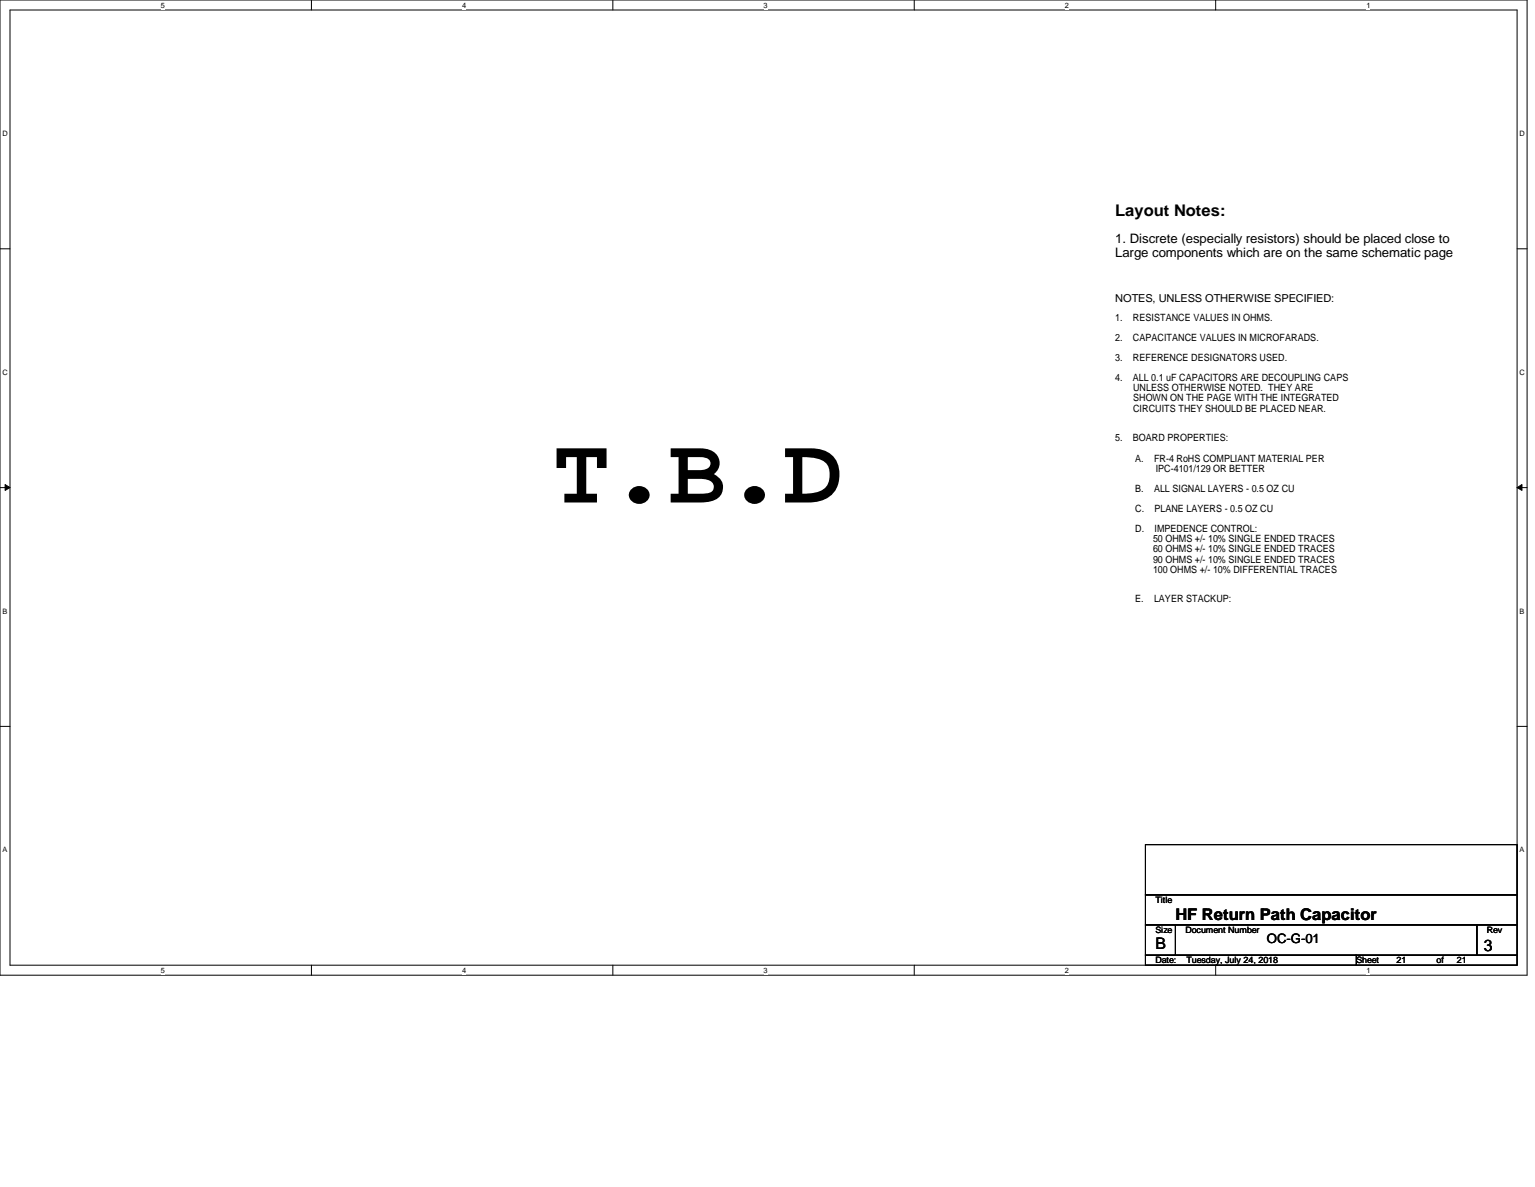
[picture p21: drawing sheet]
<svg xmlns="http://www.w3.org/2000/svg" width="279mm" height="216mm" viewBox="0 0 279 216" stroke-linecap="round" stroke-linejoin="round" font-family="sans-serif">
<defs><g id="words">
<text font-size="17.5" x="100.6" y="91.4">T.B.D</text>
<g font-size="2.9">
<text x="203" y="39.3">Layout Notes:</text>
<text x="214" y="167.3">HF Return Path Capacitor</text>
<text x="210.3" y="172.7">B</text>
<text x="270.1" y="173.1">3</text>
</g>
<g font-size="2.4">
<text x="203" y="44.2">1. Discrete (especially resistors) should be placed close to</text>
<text x="203" y="46.7">Large components which are on the same schematic page</text>
<text x="230.6" y="171.5">OC-G-01</text>
</g>
<text font-size="2" x="203" y="54.9">NOTES, UNLESS OTHERWISE SPECIFIED:</text>
<g font-size="1.8">
<text x="203" y="58.3">1.</text>
<text x="206.2" y="58.3">RESISTANCE VALUES IN OHMS.</text>
<text x="203" y="62">2.</text>
<text x="203" y="65.7">3.</text>
<text x="206.2" y="62">CAPACITANCE VALUES IN MICROFARADS.</text>
<text x="206.2" y="65.7">REFERENCE DESIGNATORS USED.</text>
<text x="203" y="69.3">4.</text>
<text x="206.2" y="69.3">ALL 0.1 uF CAPACITORS ARE DECOUPLING CAPS</text>
<text x="206.2" y="71.2">UNLESS OTHERWISE NOTED. THEY ARE</text>
<text x="206.2" y="73">SHOWN ON THE PAGE WITH THE INTEGRATED</text>
<text x="206.2" y="74.9">CIRCUITS THEY SHOULD BE PLACED NEAR.</text>
<text x="203" y="80.3">5.</text>
<text x="206.2" y="80.3">BOARD PROPERTIES:</text>
<text x="206.6" y="83.9">A.</text>
<text x="210.1" y="83.9">FR-4 RoHS COMPLIANT MATERIAL PER</text>
<text x="206.6" y="89.4">B.</text>
<text x="210.1" y="89.4">ALL SIGNAL LAYERS - 0.5 OZ CU</text>
<text x="210.4" y="85.8">IPC-4101/129 OR BETTER</text>
<text x="206.6" y="93.1">C.</text>
<text x="210.1" y="93.1">PLANE LAYERS - 0.5 OZ CU</text>
<text x="206.6" y="96.7">D.</text>
<text x="209.9" y="98.6">50 OHMS +/- 10% SINGLE ENDED TRACES</text>
<text x="209.9" y="100.5">60 OHMS +/- 10% SINGLE ENDED TRACES</text>
<text x="210.1" y="96.7">IMPEDENCE CONTROL:</text>
<text x="209.9" y="102.3">90 OHMS +/- 10% SINGLE ENDED TRACES</text>
<text x="209.9" y="104.2">100 OHMS +/- 10% DIFFERENTIAL TRACES</text>
<text x="206.6" y="109.6">E.</text>
<text x="210.1" y="109.6">LAYER STACKUP:</text>
</g>
<g font-size="1.6">
<text x="210.3" y="164.2">Title</text>
<text x="210.3" y="169.7">Size</text>
<text x="215.8" y="169.7">Document Number</text>
<text x="270.6" y="169.7">Rev</text>
<text x="210.3" y="175.2">Date:</text>
<text x="216" y="175.2">Tuesday, July 24, 2018</text>
<text x="246.9" y="175.2">Sheet</text>
<text x="254.2" y="175.2">21</text>
<text x="261.5" y="175.2">of</text>
<text x="265.2" y="175.2">21</text>
</g>
<g font-size="1.4">
<text x="29.3" y="1.4">5</text>
<text x="84.1" y="1.4">4</text>
<text x="139" y="1.4">3</text>
<text x="193.8" y="1.4">2</text>
<text x="248.7" y="1.4">1</text>
<text x=".5" y="24.7">D</text>
<text x="276.6" y="24.7">D</text>
<text x=".5" y="68.2">C</text>
<text x="276.6" y="68.2">C</text>
<text x=".5" y="111.6">B</text>
<text x="276.6" y="111.6">B</text>
<text x=".5" y="155">A</text>
<text x="276.6" y="155">A</text>
<text x="29.3" y="177">5</text>
<text x="84.1" y="177">4</text>
<text x="139" y="177">3</text>
<text x="193.8" y="177">2</text>
<text x="248.7" y="177">1</text>
</g>
</g></defs>
<path d="M0 0h278v177.4h-278zM1.8 1.8h274.3v173.8h-274.3z" fill="none" stroke="#000" stroke-width=".18"/>
<g fill="#fff">
<path d="M29.3 .2h.7v1.5h-.7z"/>
<path d="M29.3 175.8h.7v1.4h-.7z"/>
</g>
<path d="M56.7 0v1.8M56.7 175.6v1.8" fill="none" stroke="#000" stroke-width=".18"/>
<g fill="#fff">
<path d="M84.1 .2h.7v1.5h-.7z"/>
<path d="M84.1 175.8h.7v1.4h-.7z"/>
</g>
<path d="M111.5 0v1.8M111.5 175.6v1.8" fill="none" stroke="#000" stroke-width=".18"/>
<g fill="#fff">
<path d="M139 .2h.7v1.5h-.7z"/>
<path d="M139 175.8h.7v1.4h-.7z"/>
</g>
<path d="M166.4 0v1.8M166.4 175.6v1.8" fill="none" stroke="#000" stroke-width=".18"/>
<g fill="#fff">
<path d="M193.8 .2h.8v1.5h-.8z"/>
<path d="M193.8 175.8h.8v1.4h-.8z"/>
</g>
<path d="M221.3 0v1.8M221.3 175.6v1.8" fill="none" stroke="#000" stroke-width=".18"/>
<g fill="#fff">
<path d="M248.7 .2h.7v1.5h-.7z"/>
<path d="M248.7 175.8h.7v1.4h-.7z"/>
<path d="M.5 23.5h.9v1.5h-.9z"/>
<path d="M276.6 23.5h.9v1.5h-.9z"/>
<path d="M.5 67h.9v1.5h-.9z"/>
<path d="M276.6 67h.9v1.5h-.9z"/>
</g>
<path d="M0 45.3h1.8M276.1 45.3h1.9" fill="none" stroke="#000" stroke-width=".18"/>
<g fill="#fff">
<path d="M.5 110.4h.8v1.5h-.8z"/>
<path d="M276.6 110.4h.9v1.5h-.9z"/>
</g>
<path d="M0 88.7h1.8M.9 88.1l.9 .6-.9 .5zM276.1 88.7l.9-.6v1.1zM276.1 88.7h1.9" fill="none" stroke="#000" stroke-width=".18"/>
<path d="M.9 88.1l.9 .6-.9 .5zM276.1 88.7l.9-.6v1.1z" fill="#000"/>
<g fill="#fff">
<path d="M.5 153.8h.8v1.5h-.8z"/>
<path d="M276.6 153.8h.9v1.5h-.9z"/>
</g>
<path d="M0 132.1h1.8M276.1 132.1h1.9M208.5 153.6h67.6v9.2h-67.6zM208.5 162.8h67.6v5.4h-67.6zM208.5 168.2h5.5v5.5h-5.5zM208.5 173.7h38.4v1.9h-38.4zM214 168.2h54.8v5.5h-54.8zM246.9 173.7h29.2v1.9h-29.2zM268.8 168.2h7.3v5.5h-7.3z" fill="none" stroke="#000" stroke-width=".18"/>
<use href="#words"/>
</svg>
